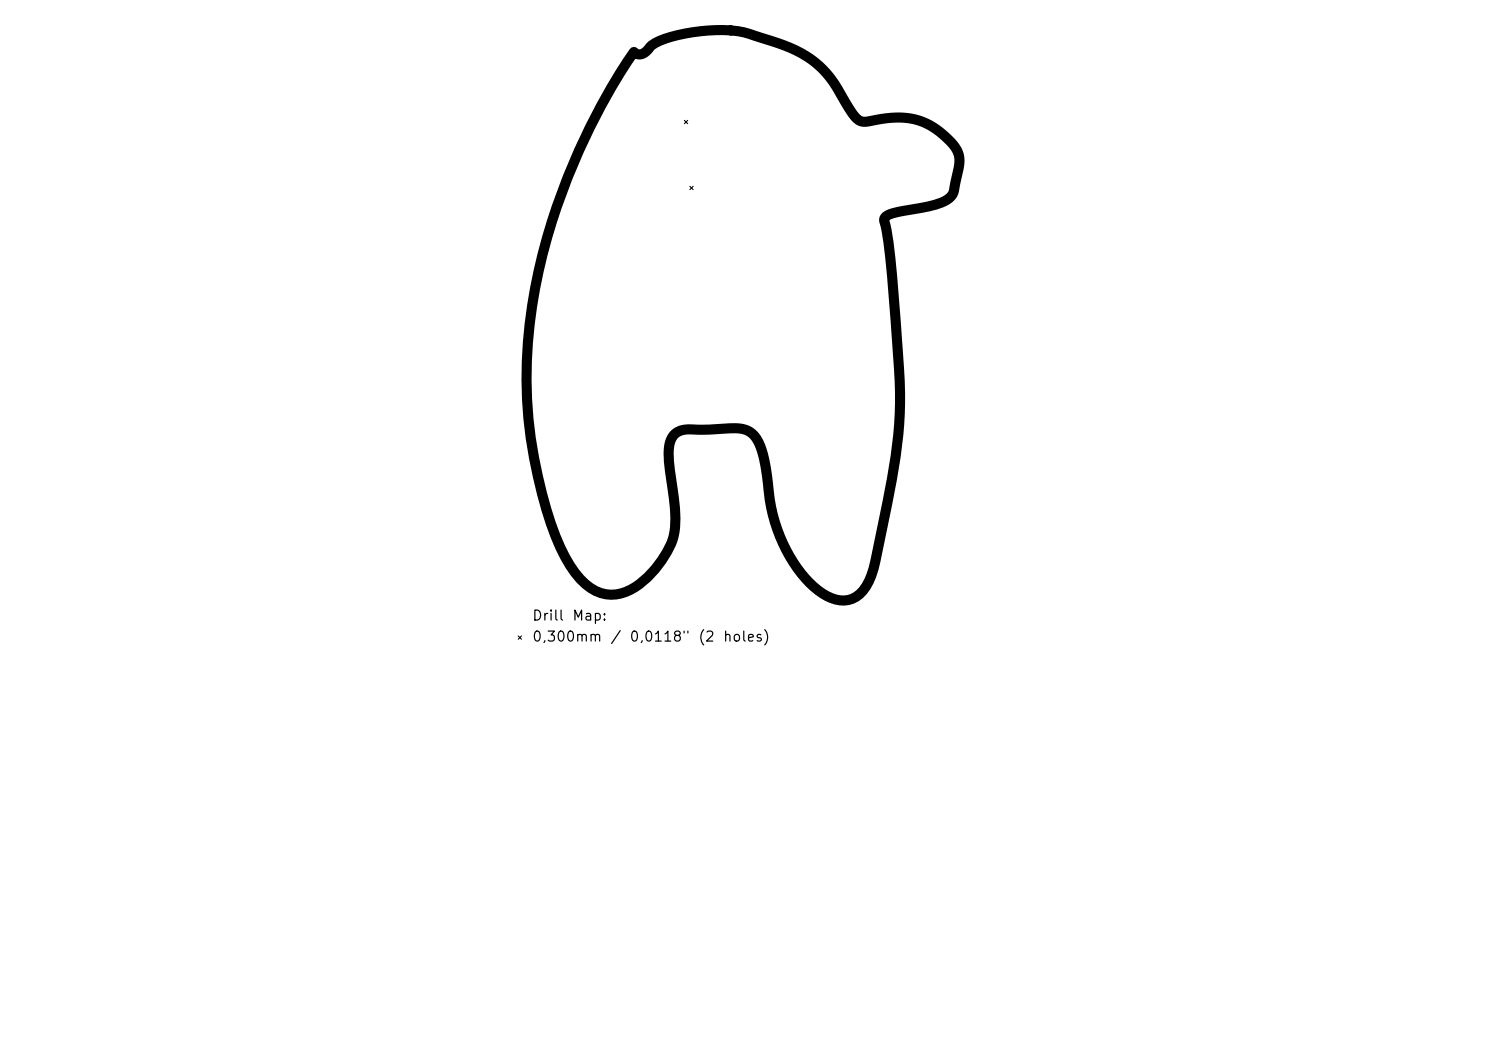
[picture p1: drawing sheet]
<svg xmlns="http://www.w3.org/2000/svg" width="297mm" height="210mm" viewBox="0 0 297 210" stroke-linecap="round" stroke-linejoin="round" font-family="sans-serif">
<defs><g id="words">
<g font-size="2">
<text x="106.2" y="124.5">Drill</text>
<text x="114.2" y="124.5">Map:</text>
<text x="106.2" y="128.7">0,300mm</text>
<text x="121.9" y="128.7">/</text>
<text x="125.7" y="128.7">0,0118&quot;</text>
<text x="139.4" y="128.7">(2</text>
<text x="144.4" y="128.7">holes)</text>
</g>
</g></defs>
<path d="M126.7 10.4a1.78 1.78 0 0 0 2.8-.5l.3-.4a8.1 8.1 0 0 1 4.3-2.1 33.7 33.7 0 0 1 14.6-.9 72.7 72.7 0 0 1 11.5 4.2 19.6 19.6 0 0 1 8.2 8.8 13.5 13.5 0 0 0 3.2 4.5 2.65 2.65 0 0 0 2.3 .2 17.7 17.7 0 0 1 9.8-.1 14.7 14.7 0 0 1 7.7 6.3 5.1 5.1 0 0 1 .2 3.3l-.8 3.4a3.5 3.5 0 0 1-2.7 3.4l-2.4 .7-6.3 1.2-1.5 .4a1.36 1.36 0 0 0-.9 2.2 77.1 77.1 0 0 1 1.3 10.3 371.1 371.1 0 0 1 1.6 23.1v2.2a97.1 97.1 0 0 1-2.6 19.9l-2.3 11.6a11 11 0 0 1-3.9 7.2 6.1 6.1 0 0 1-6.7-.7 26.3 26.3 0 0 1-9.5-14.3 42.7 42.7 0 0 1-1.6-9.1 18.8 18.8 0 0 0-2.2-7.7 4.5 4.5 0 0 0-4-1.9l-7.8 .3a5.2 5.2 0 0 0-4.7 1.1 5.6 5.6 0 0 0-1 3.6 68.6 68.6 0 0 0 1.1 9.1 16.6 16.6 0 0 1-.6 9 18.5 18.5 0 0 1-9 9.6 7.5 7.5 0 0 1-8.1-1.6 24.6 24.6 0 0 1-6-9.6 91.9 91.9 0 0 1-2.6-56.3 130.3 130.3 0 0 1 18.3-40.4z" fill="none" stroke="#000" stroke-width="2"/>
<path d="M136.8 24.1l.6 .6M137.4 24.1l-.6 .6M137.9 37.2l.6 .7M138.5 37.2l-.6 .7M103.6 127.1l.6 .6M104.2 127.1l-.6 .6" fill="none" stroke="#000" stroke-width=".22"/>
<use href="#words"/>
</svg>
